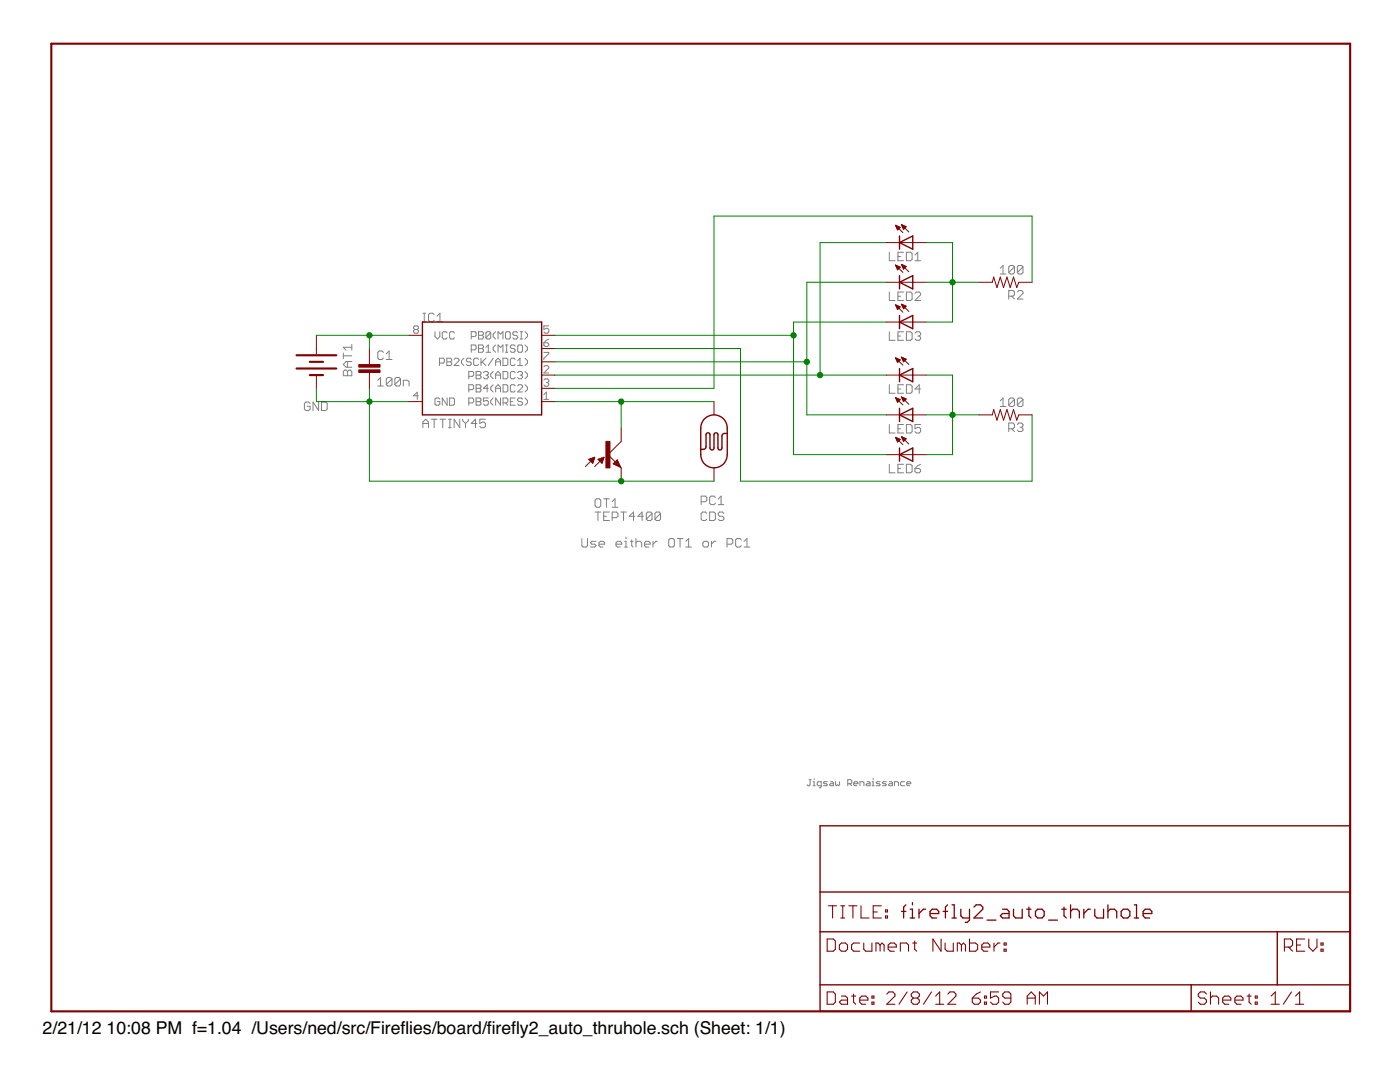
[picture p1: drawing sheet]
<svg xmlns="http://www.w3.org/2000/svg" width="279mm" height="216mm" viewBox="0 0 279 216" stroke-linecap="round" stroke-linejoin="round" font-family="sans-serif">
<defs><g id="words">
<g font-size="3.5">
<text x="8.5" y="206.4">2/21/12</text>
<text x="21.3" y="206.4">10:08 PM f=1.04 /Users/ned/src/Firefies/board/frefy2_auto_thruhole.sch (Sheet: 1/1)</text>
<text x="79.9" y="206.4">l</text>
<text x="97.2" y="206.4">i</text>
<text x="102" y="206.4">l</text>
</g>
</g></defs>
<g fill="#808080" stroke="#808080" stroke-width=".2">
<path d="M116.1 107.5v1.4z"/>
<path d="M116.1 108.9l.3 .3z"/>
<path d="M116.4 109.2h.6z"/>
<path d="M117 109.2l.2-.3z"/>
<path d="M117.2 107.5v1.4z"/>
<path d="M117.8 109.2h.9z"/>
<path d="M119 108.9l-.3 .3z"/>
<path d="M118.7 108.6l.3 .3z"/>
<path d="M118.1 108.6h.6z"/>
<path d="M117.8 108.3l.3 .3z"/>
<path d="M118.1 108l-.3 .3z"/>
<path d="M118.1 108h.9z"/>
<path d="M119.8 109.2h.6z"/>
<path d="M119.5 108.9l.3 .3z"/>
<path d="M119.5 108.3v.6z"/>
<path d="M119.5 108.3l.3-.3z"/>
<path d="M119.8 108h.6z"/>
<path d="M120.4 108l.3 .3z"/>
<path d="M120.7 108.3v.3z"/>
<path d="M119.5 108.6h1.2z"/>
<path d="M123.2 109.2h.6z"/>
<path d="M122.9 108.9l.3 .3z"/>
<path d="M122.9 108.3v.6z"/>
<path d="M122.9 108.3l.3-.3z"/>
<path d="M123.2 108h.6z"/>
<path d="M123.8 108l.3 .3z"/>
<path d="M124.1 108.3v.3z"/>
<path d="M122.9 108.6h1.2z"/>
<path d="M124.7 108h.2z"/>
<path d="M124.9 108v1.2z"/>
<path d="M124.7 109.2h.5z"/>
<path d="M124.9 107.2v.3z"/>
<path d="M126.1 107.7v1.2z"/>
<path d="M126.1 108.9l.2 .3z"/>
<path d="M125.8 108h.5z"/>
<path d="M126.9 107.5v1.7z"/>
<path d="M127.2 108l-.3 .3z"/>
<path d="M127.2 108h.6z"/>
<path d="M127.8 108l.3 .3z"/>
<path d="M128.1 108.3v.9z"/>
<path d="M128.9 109.2h.6z"/>
<path d="M128.6 108.9l.3 .3z"/>
<path d="M128.6 108.3v.6z"/>
<path d="M128.9 108l-.3 .3z"/>
<path d="M128.9 108h.6z"/>
<path d="M129.5 108l.3 .3z"/>
<path d="M129.8 108.3v.3z"/>
<path d="M128.6 108.6h1.2z"/>
<path d="M130.3 108v1.2z"/>
<path d="M130.9 108l-.6 .6z"/>
<path d="M130.9 108h.3z"/>
<path d="M133.7 107.5h.6z"/>
<path d="M133.5 107.7l.2-.2z"/>
<path d="M133.5 107.7v1.2z"/>
<path d="M133.5 108.9l.2 .3z"/>
<path d="M133.7 109.2h.6z"/>
<path d="M134.3 109.2l.3-.3z"/>
<path d="M134.6 107.7v1.2z"/>
<path d="M134.3 107.5l.3 .2z"/>
<path d="M135.7 107.5v1.7z"/>
<path d="M135.1 107.5h1.2z"/>
<path d="M136.9 108l.5-.5z"/>
<path d="M137.4 107.5v1.7z"/>
<path d="M136.9 109.2h1.1z"/>
<path d="M140.5 109.2h.6z"/>
<path d="M141.1 109.2l.3-.3z"/>
<path d="M141.4 108.3v.6z"/>
<path d="M141.1 108l.3 .3z"/>
<path d="M140.5 108h.6z"/>
<path d="M140.5 108l-.2 .3z"/>
<path d="M140.3 108.3v.6z"/>
<path d="M140.3 108.9l.2 .3z"/>
<path d="M142 108v1.2z"/>
<path d="M142.5 108l-.5 .6z"/>
<path d="M142.5 108h.3z"/>
<path d="M145.1 107.5v1.7z"/>
<path d="M145.1 107.5h.8z"/>
<path d="M145.9 107.5l.3 .2z"/>
<path d="M146.2 107.7v.6z"/>
<path d="M145.9 108.6l.3-.3z"/>
<path d="M145.1 108.6h.8z"/>
<path d="M147.7 107.5l.2 .2z"/>
<path d="M147.1 107.5h.6z"/>
<path d="M147.1 107.5l-.3 .2z"/>
<path d="M146.8 107.7v1.2z"/>
<path d="M146.8 108.9l.3 .3z"/>
<path d="M147.1 109.2h.6z"/>
<path d="M147.7 109.2l.2-.3z"/>
<path d="M148.5 108l.6-.5z"/>
<path d="M149.1 107.5v1.7z"/>
<path d="M148.5 109.2h1.1z"/>
<path d="M161.1 156.6l.2 .2z"/>
<path d="M161.3 156.8h.2z"/>
<path d="M161.5 156.8l.2-.2z"/>
<path d="M161.7 155.6v1z"/>
<path d="M161.5 155.6h.4z"/>
<path d="M162.3 156h.2z"/>
<path d="M162.5 156v.8z"/>
<path d="M162.3 156.8h.4z"/>
<path d="M162.5 155.4v.2z"/>
<path d="M163.5 157.2h.2z"/>
<path d="M163.7 157.2l.2-.2z"/>
<path d="M163.9 156v1z"/>
<path d="M163.3 156h.6z"/>
<path d="M163.3 156l-.2 .2z"/>
<path d="M163.1 156.2v.4z"/>
<path d="M163.1 156.6l.2 .2z"/>
<path d="M163.3 156.8h.6z"/>
<path d="M164.3 156.8h.6z"/>
<path d="M164.9 156.8l.2-.2z"/>
<path d="M164.9 156.4l.2 .2z"/>
<path d="M164.5 156.4h.4z"/>
<path d="M164.3 156.2l.2 .2z"/>
<path d="M164.5 156l-.2 .2z"/>
<path d="M164.5 156h.6z"/>
<path d="M165.7 156h.4z"/>
<path d="M166.1 156l.2 .2z"/>
<path d="M166.3 156.2v.6z"/>
<path d="M165.7 156.8h.6z"/>
<path d="M165.5 156.6l.2 .2z"/>
<path d="M165.5 156.6l.2-.2z"/>
<path d="M165.7 156.4h.6z"/>
<path d="M166.8 156v.6z"/>
<path d="M166.8 156.6l.1 .2z"/>
<path d="M166.9 156.8l.3-.2z"/>
<path d="M167.2 156.6l.1 .2z"/>
<path d="M167.3 156.8l.3-.2z"/>
<path d="M167.6 156v.6z"/>
<path d="M169.2 155.6v1.2z"/>
<path d="M169.2 155.6h.6z"/>
<path d="M169.8 155.6l.2 .2z"/>
<path d="M170 155.8v.4z"/>
<path d="M169.8 156.4l.2-.2z"/>
<path d="M169.2 156.4h.6z"/>
<path d="M169.6 156.4l.4 .4z"/>
<path d="M170.6 156.8h.4z"/>
<path d="M170.4 156.6l.2 .2z"/>
<path d="M170.4 156.2v.4z"/>
<path d="M170.6 156l-.2 .2z"/>
<path d="M170.6 156h.4z"/>
<path d="M171 156l.2 .2z"/>
<path d="M171.2 156.2v.2z"/>
<path d="M170.4 156.4h.8z"/>
<path d="M171.6 156v.8z"/>
<path d="M171.6 156h.6z"/>
<path d="M172.2 156l.2 .2z"/>
<path d="M172.4 156.2v.6z"/>
<path d="M173 156h.4z"/>
<path d="M173.4 156l.3 .2z"/>
<path d="M173.7 156.2v.6z"/>
<path d="M173 156.8h.7z"/>
<path d="M172.8 156.6l.2 .2z"/>
<path d="M172.8 156.6l.2-.2z"/>
<path d="M173 156.4h.7z"/>
<path d="M174.1 156h.1z"/>
<path d="M174.2 156v.8z"/>
<path d="M174.1 156.8h.4z"/>
<path d="M174.2 155.4v.2z"/>
<path d="M174.9 156.8h.6z"/>
<path d="M175.5 156.8l.2-.2z"/>
<path d="M175.5 156.4l.2 .2z"/>
<path d="M175.1 156.4h.4z"/>
<path d="M174.9 156.2l.2 .2z"/>
<path d="M174.9 156.2l.2-.2z"/>
<path d="M175.1 156h.6z"/>
<path d="M176.1 156.8h.6z"/>
<path d="M176.7 156.8l.2-.2z"/>
<path d="M176.7 156.4l.2 .2z"/>
<path d="M176.3 156.4h.4z"/>
<path d="M176.1 156.2l.2 .2z"/>
<path d="M176.3 156l-.2 .2z"/>
<path d="M176.3 156h.6z"/>
<path d="M177.5 156h.4z"/>
<path d="M177.9 156l.2 .2z"/>
<path d="M178.1 156.2v.6z"/>
<path d="M177.5 156.8h.6z"/>
<path d="M177.3 156.6l.2 .2z"/>
<path d="M177.3 156.6l.2-.2z"/>
<path d="M177.5 156.4h.6z"/>
<path d="M178.5 156v.8z"/>
<path d="M178.5 156h.6z"/>
<path d="M179.1 156l.2 .2z"/>
<path d="M179.3 156.2v.6z"/>
<path d="M179.9 156h.7z"/>
<path d="M179.9 156l-.2 .2z"/>
<path d="M179.7 156.2v.4z"/>
<path d="M179.7 156.6l.2 .2z"/>
<path d="M179.9 156.8h.7z"/>
<path d="M181.1 156.8h.5z"/>
<path d="M181 156.6l.1 .2z"/>
<path d="M181 156.2v.4z"/>
<path d="M181.1 156l-.1 .2z"/>
<path d="M181.1 156h.5z"/>
<path d="M181.6 156l.2 .2z"/>
<path d="M181.8 156.2v.2z"/>
<path d="M181 156.4h.8z"/>
<path d="M84.4 84.2v1.1z"/>
<path d="M84.9 83.7l-.5 .5z"/>
<path d="M84.9 83.7l.6 .5z"/>
<path d="M85.5 84.2v1.1z"/>
<path d="M84.4 84.5h1.1z"/>
<path d="M86.7 83.7v1.6z"/>
<path d="M86.1 83.7h1.1z"/>
<path d="M88.3 83.7v1.6z"/>
<path d="M87.8 83.7h1.1z"/>
<path d="M89.5 85.3h.6z"/>
<path d="M89.8 83.7v1.6z"/>
<path d="M89.5 83.7h.6z"/>
<path d="M90.6 83.7v1.6z"/>
<path d="M90.6 83.7l1.2 1.6z"/>
<path d="M91.8 83.7v1.6z"/>
<path d="M92.3 83.7v.2z"/>
<path d="M92.3 83.9l.6 .6z"/>
<path d="M92.9 84.5l.6-.6z"/>
<path d="M93.5 83.7v.2z"/>
<path d="M92.9 84.5v.8z"/>
<path d="M94.9 83.7v1.6z"/>
<path d="M94.9 83.7l-.9 .8z"/>
<path d="M94 84.5h1.2z"/>
<path d="M95.8 83.7h1.1z"/>
<path d="M95.8 83.7v.8z"/>
<path d="M95.8 84.5l.5-.3z"/>
<path d="M96.3 84.2h.3z"/>
<path d="M96.6 84.2l.3 .3z"/>
<path d="M96.9 84.5v.6z"/>
<path d="M96.9 85.1l-.3 .2z"/>
<path d="M96 85.3h.6z"/>
<path d="M95.8 85.1l.2 .2z"/>
<path d="M140.8 102.2l.3 .2z"/>
<path d="M140.2 102.2h.6z"/>
<path d="M140.2 102.2l-.3 .2z"/>
<path d="M139.9 102.4v1.2z"/>
<path d="M139.9 103.6l.3 .3z"/>
<path d="M140.2 103.9h.6z"/>
<path d="M141.1 103.6l-.3 .3z"/>
<path d="M141.6 102.2v1.7z"/>
<path d="M141.6 103.9h.9z"/>
<path d="M142.5 103.9l.3-.3z"/>
<path d="M142.8 102.4v1.2z"/>
<path d="M142.5 102.2l.3 .2z"/>
<path d="M141.6 102.2h.9z"/>
<path d="M144.2 102.2l.3 .2z"/>
<path d="M143.6 102.2h.6z"/>
<path d="M143.6 102.2l-.3 .2z"/>
<path d="M143.3 102.4v.3z"/>
<path d="M143.3 102.7l.3 .3z"/>
<path d="M143.6 103h.6z"/>
<path d="M144.2 103l.3 .3z"/>
<path d="M144.5 103.3v.3z"/>
<path d="M144.5 103.6l-.3 .3z"/>
<path d="M143.6 103.9h.6z"/>
<path d="M143.3 103.6l.3 .3z"/>
<path d="M75.4 75.9l.5-.6z"/>
<path d="M75.9 75.3v1.7z"/>
<path d="M75.4 77h1.1z"/>
<path d="M77.1 75.6v1.1z"/>
<path d="M77.1 75.6l.3-.3z"/>
<path d="M77.4 75.3h.5z"/>
<path d="M77.9 75.3l.3 .3z"/>
<path d="M78.2 75.6v1.1z"/>
<path d="M78.2 76.7l-.3 .3z"/>
<path d="M77.4 77h.5z"/>
<path d="M77.1 76.7l.3 .3z"/>
<path d="M77.1 76.7l1.1-1.1z"/>
<path d="M78.8 75.6v1.1z"/>
<path d="M78.8 75.6l.3-.3z"/>
<path d="M79.1 75.3h.6z"/>
<path d="M79.7 75.3l.2 .3z"/>
<path d="M79.9 75.6v1.1z"/>
<path d="M79.9 76.7l-.2 .3z"/>
<path d="M79.1 77h.6z"/>
<path d="M78.8 76.7l.3 .3z"/>
<path d="M78.8 76.7l1.1-1.1z"/>
<path d="M80.5 75.9v1.1z"/>
<path d="M80.5 75.9h.8z"/>
<path d="M81.3 75.9l.3 .3z"/>
<path d="M81.6 76.2v.8z"/>
<path d="M199.6 53.5l.6-.5z"/>
<path d="M200.2 53v1.7z"/>
<path d="M199.6 54.7h1.1z"/>
<path d="M201.3 53.3v1.1z"/>
<path d="M201.3 53.3l.3-.3z"/>
<path d="M201.6 53h.6z"/>
<path d="M202.2 53l.3 .3z"/>
<path d="M202.5 53.3v1.1z"/>
<path d="M202.5 54.4l-.3 .3z"/>
<path d="M201.6 54.7h.6z"/>
<path d="M201.3 54.4l.3 .3z"/>
<path d="M201.3 54.4l1.2-1.1z"/>
<path d="M203 53.3v1.1z"/>
<path d="M203 53.3l.3-.3z"/>
<path d="M203.3 53h.6z"/>
<path d="M203.9 53l.3 .3z"/>
<path d="M204.2 53.3v1.1z"/>
<path d="M204.2 54.4l-.3 .3z"/>
<path d="M203.3 54.7h.6z"/>
<path d="M203 54.4l.3 .3z"/>
<path d="M203 54.4l1.2-1.1z"/>
<path d="M200.2 79.4l-.6 .6z"/>
<path d="M200.2 79.4v1.7z"/>
<path d="M199.6 81.1h1.1z"/>
<path d="M201.3 79.7v1.1z"/>
<path d="M201.3 79.7l.3-.3z"/>
<path d="M201.6 79.4h.6z"/>
<path d="M202.2 79.4l.3 .3z"/>
<path d="M202.5 79.7v1.1z"/>
<path d="M202.2 81.1l.3-.3z"/>
<path d="M201.6 81.1h.6z"/>
<path d="M201.3 80.8l.3 .3z"/>
<path d="M201.3 80.8l1.2-1.1z"/>
<path d="M203 79.7v1.1z"/>
<path d="M203.3 79.4l-.3 .3z"/>
<path d="M203.3 79.4h.6z"/>
<path d="M203.9 79.4l.3 .3z"/>
<path d="M204.2 79.7v1.1z"/>
<path d="M204.2 80.8l-.3 .3z"/>
<path d="M203.3 81.1h.6z"/>
<path d="M203 80.8l.3 .3z"/>
<path d="M203 80.8l1.2-1.1z"/>
<path d="M119.3 102.2v1.7z"/>
<path d="M118.8 102.2h1.1z"/>
<path d="M120.5 102.2h1.1z"/>
<path d="M120.5 102.2v1.7z"/>
<path d="M120.5 103.9h1.1z"/>
<path d="M120.5 103h.5z"/>
<path d="M122.2 102.2v1.7z"/>
<path d="M122.2 102.2h.8z"/>
<path d="M123 102.2l.3 .2z"/>
<path d="M123.3 102.4v.6z"/>
<path d="M123 103.3l.3-.3z"/>
<path d="M122.2 103.3h.8z"/>
<path d="M124.4 102.2v1.7z"/>
<path d="M123.9 102.2h1.1z"/>
<path d="M126.4 102.2v1.7z"/>
<path d="M126.4 102.2l-.8 .8z"/>
<path d="M125.6 103h1.1z"/>
<path d="M128.1 102.2v1.7z"/>
<path d="M128.1 102.2l-.8 .8z"/>
<path d="M127.3 103h1.1z"/>
<path d="M129 102.4v1.2z"/>
<path d="M129 102.4l.3-.2z"/>
<path d="M129.3 102.2h.5z"/>
<path d="M129.8 102.2l.3 .2z"/>
<path d="M130.1 102.4v1.2z"/>
<path d="M129.8 103.9l.3-.3z"/>
<path d="M129.3 103.9h.5z"/>
<path d="M129 103.6l.3 .3z"/>
<path d="M129 103.6l1.1-1.2z"/>
<path d="M130.7 102.4v1.2z"/>
<path d="M130.7 102.4l.3-.2z"/>
<path d="M131 102.2h.6z"/>
<path d="M131.6 102.2l.2 .2z"/>
<path d="M131.8 102.4v1.2z"/>
<path d="M131.8 103.6l-.2 .3z"/>
<path d="M131 103.9h.6z"/>
<path d="M130.7 103.6l.3 .3z"/>
<path d="M131.8 102.4l-1.1 1.2z"/>
<path d="M87.5 79.4l.3 .3z"/>
<path d="M87 79.4h.5z"/>
<path d="M87 79.4l-.2 .3z"/>
<path d="M86.8 79.7v.9z"/>
<path d="M86.8 80.6l.2 .3z"/>
<path d="M87 80.9h.5z"/>
<path d="M87.5 80.9l.3-.3z"/>
<path d="M87.8 80.1v.5z"/>
<path d="M87.3 80.1h.5z"/>
<path d="M88.3 79.4v1.5z"/>
<path d="M88.3 79.4l.9 1.5z"/>
<path d="M89.2 79.4v1.5z"/>
<path d="M89.7 79.4v1.5z"/>
<path d="M89.7 80.9h.7z"/>
<path d="M90.4 80.9l.3-.3z"/>
<path d="M90.7 79.7v.9z"/>
<path d="M90.4 79.4l.3 .3z"/>
<path d="M89.7 79.4h.7z"/>
<path d="M83.3 78.3v1.4z"/>
<path d="M82.5 79l.8-.7z"/>
<path d="M82.5 79h1z"/>
<path d="M94 66.2v1.4z"/>
<path d="M94 66.2h.8z"/>
<path d="M94.8 66.2l.2 .2z"/>
<path d="M95 66.4v.5z"/>
<path d="M95 66.9l-.2 .3z"/>
<path d="M94 67.2h.8z"/>
<path d="M95.5 66.2v1.4z"/>
<path d="M95.5 66.2h.7z"/>
<path d="M96.2 66.2l.3 .2z"/>
<path d="M96.5 66.4v.3z"/>
<path d="M96.5 66.7l-.3 .2z"/>
<path d="M96.2 66.9l.3 .3z"/>
<path d="M96.5 67.2v.2z"/>
<path d="M96.5 67.4l-.3 .2z"/>
<path d="M95.5 67.6h.7z"/>
<path d="M95.5 66.9h.7z"/>
<path d="M97 66.4v1z"/>
<path d="M97 66.4l.2-.2z"/>
<path d="M97.2 66.2h.5z"/>
<path d="M97.7 66.2l.2 .2z"/>
<path d="M97.9 66.4v1z"/>
<path d="M97.9 67.4l-.2 .2z"/>
<path d="M97.2 67.6h.5z"/>
<path d="M97 67.4l.2 .2z"/>
<path d="M97 67.4l.9-1z"/>
<path d="M98.4 67.2l.5 .4z"/>
<path d="M98.4 66.7v.5z"/>
<path d="M98.4 66.7l.5-.5z"/>
<path d="M99.4 66.2v1.4z"/>
<path d="M99.4 66.2l.5 .5z"/>
<path d="M99.9 66.7l.5-.5z"/>
<path d="M100.4 66.2v1.4z"/>
<path d="M101.1 66.2h.5z"/>
<path d="M101.1 66.2l-.2 .2z"/>
<path d="M100.9 66.4v1z"/>
<path d="M100.9 67.4l.2 .2z"/>
<path d="M101.1 67.6h.5z"/>
<path d="M101.8 67.4l-.2 .2z"/>
<path d="M101.8 66.4v1z"/>
<path d="M101.6 66.2l.2 .2z"/>
<path d="M103.1 66.2l.2 .2z"/>
<path d="M102.6 66.2h.5z"/>
<path d="M102.6 66.2l-.3 .2z"/>
<path d="M102.3 66.4v.3z"/>
<path d="M102.3 66.7l.3 .2z"/>
<path d="M102.6 66.9h.5z"/>
<path d="M103.1 66.9l.2 .3z"/>
<path d="M103.3 67.2v.2z"/>
<path d="M103.3 67.4l-.2 .2z"/>
<path d="M102.6 67.6h.5z"/>
<path d="M102.3 67.4l.3 .2z"/>
<path d="M103.8 67.6h.5z"/>
<path d="M104 66.2v1.4z"/>
<path d="M103.8 66.2h.5z"/>
<path d="M104.8 67.6l.5-.4z"/>
<path d="M105.3 66.7v.5z"/>
<path d="M104.8 66.2l.5 .5z"/>
<path d="M108.5 65h1z"/>
<path d="M108.5 65v.7z"/>
<path d="M108.5 65.7l.5-.2z"/>
<path d="M109 65.5h.3z"/>
<path d="M109.3 65.5l.2 .2z"/>
<path d="M109.5 65.7v.5z"/>
<path d="M109.5 66.2l-.2 .3z"/>
<path d="M108.8 66.5h.5z"/>
<path d="M108.5 66.2l.3 .3z"/>
<path d="M94 68.8v1.5z"/>
<path d="M94 68.8h.8z"/>
<path d="M94.8 68.8l.2 .3z"/>
<path d="M95 69.1v.5z"/>
<path d="M95 69.6l-.2 .2z"/>
<path d="M94 69.8h.8z"/>
<path d="M95.5 68.8v1.5z"/>
<path d="M95.5 68.8h.7z"/>
<path d="M96.2 68.8l.3 .3z"/>
<path d="M96.5 69.1v.2z"/>
<path d="M96.5 69.3l-.3 .3z"/>
<path d="M96.2 69.6l.3 .2z"/>
<path d="M96.5 69.8v.2z"/>
<path d="M96.5 70l-.3 .3z"/>
<path d="M95.5 70.3h.7z"/>
<path d="M95.5 69.6h.7z"/>
<path d="M97 69.3l.5-.5z"/>
<path d="M97.5 68.8v1.5z"/>
<path d="M97 70.3h.9z"/>
<path d="M98.4 69.8l.5 .5z"/>
<path d="M98.4 69.3v.5z"/>
<path d="M98.4 69.3l.5-.5z"/>
<path d="M99.4 68.8v1.5z"/>
<path d="M99.4 68.8l.5 .5z"/>
<path d="M99.9 69.3l.5-.5z"/>
<path d="M100.4 68.8v1.5z"/>
<path d="M100.9 70.3h.4z"/>
<path d="M101.1 68.8v1.5z"/>
<path d="M100.9 68.8h.4z"/>
<path d="M102.6 68.8l.2 .3z"/>
<path d="M102.1 68.8h.5z"/>
<path d="M102.1 68.8l-.2 .3z"/>
<path d="M101.9 69.1v.2z"/>
<path d="M101.9 69.3l.2 .3z"/>
<path d="M102.1 69.6h.5z"/>
<path d="M102.6 69.6l.2 .2z"/>
<path d="M102.8 69.8v.2z"/>
<path d="M102.8 70l-.2 .3z"/>
<path d="M102.1 70.3h.5z"/>
<path d="M101.9 70l.2 .3z"/>
<path d="M103.5 68.8h.5z"/>
<path d="M103.5 68.8l-.2 .3z"/>
<path d="M103.3 69.1v.9z"/>
<path d="M103.3 70l.2 .3z"/>
<path d="M103.5 70.3h.5z"/>
<path d="M104.3 70l-.3 .3z"/>
<path d="M104.3 69.1v.9z"/>
<path d="M104 68.8l.3 .3z"/>
<path d="M104.8 70.3l.5-.5z"/>
<path d="M105.3 69.3v.5z"/>
<path d="M104.8 68.8l.5 .5z"/>
<path d="M109 67.9l.5-.2z"/>
<path d="M109 67.9l-.5 .5z"/>
<path d="M108.5 68.4v.5z"/>
<path d="M108.5 68.9l.3 .2z"/>
<path d="M108.8 69.1h.5z"/>
<path d="M109.5 68.9l-.2 .2z"/>
<path d="M109.5 68.6v.3z"/>
<path d="M109.3 68.4l.2 .2z"/>
<path d="M108.5 68.4h.8z"/>
<path d="M87.7 71.5v1.4z"/>
<path d="M87.7 71.5h.8z"/>
<path d="M88.5 71.5l.2 .2z"/>
<path d="M88.7 71.7v.5z"/>
<path d="M88.7 72.2l-.2 .3z"/>
<path d="M87.7 72.5h.8z"/>
<path d="M89.2 71.5v1.4z"/>
<path d="M89.2 71.5h.7z"/>
<path d="M89.9 71.5l.2 .2z"/>
<path d="M90.1 71.7v.3z"/>
<path d="M90.1 72l-.2 .2z"/>
<path d="M89.9 72.2l.2 .3z"/>
<path d="M90.1 72.5v.2z"/>
<path d="M90.1 72.7l-.2 .2z"/>
<path d="M89.2 72.9h.7z"/>
<path d="M89.2 72.2h.7z"/>
<path d="M90.6 72.9h1z"/>
<path d="M90.6 72.9l1-.9z"/>
<path d="M91.6 71.7v.3z"/>
<path d="M91.4 71.5l.2 .2z"/>
<path d="M90.9 71.5h.5z"/>
<path d="M90.6 71.7l.3-.2z"/>
<path d="M92.1 72.5l.5 .4z"/>
<path d="M92.1 72v.5z"/>
<path d="M92.1 72l.5-.5z"/>
<path d="M93.8 71.5l.2 .2z"/>
<path d="M93.3 71.5h.5z"/>
<path d="M93.1 71.7l.2-.2z"/>
<path d="M93.1 71.7v.3z"/>
<path d="M93.1 72l.2 .2z"/>
<path d="M93.3 72.2h.5z"/>
<path d="M93.8 72.2l.2 .3z"/>
<path d="M94 72.5v.2z"/>
<path d="M94 72.7l-.2 .2z"/>
<path d="M93.3 72.9h.5z"/>
<path d="M93.1 72.7l.2 .2z"/>
<path d="M95.3 71.5l.2 .2z"/>
<path d="M94.8 71.5h.5z"/>
<path d="M94.5 71.7l.3-.2z"/>
<path d="M94.5 71.7v1z"/>
<path d="M94.5 72.7l.3 .2z"/>
<path d="M94.8 72.9h.5z"/>
<path d="M95.5 72.7l-.2 .2z"/>
<path d="M96 71.5v1.4z"/>
<path d="M97 71.5l-1 1z"/>
<path d="M96.2 72.2l.8 .7z"/>
<path d="M98.4 71.5l-.9 1.4z"/>
<path d="M98.9 72v.9z"/>
<path d="M98.9 72l.5-.5z"/>
<path d="M99.4 71.5l.5 .5z"/>
<path d="M99.9 72v.9z"/>
<path d="M98.9 72.2h1z"/>
<path d="M100.4 71.5v1.4z"/>
<path d="M100.4 72.9h.7z"/>
<path d="M101.3 72.7l-.2 .2z"/>
<path d="M101.3 71.7v1z"/>
<path d="M101.1 71.5l.2 .2z"/>
<path d="M100.4 71.5h.7z"/>
<path d="M102.6 71.5l.2 .2z"/>
<path d="M102.1 71.5h.5z"/>
<path d="M102.1 71.5l-.2 .2z"/>
<path d="M101.9 71.7v1z"/>
<path d="M101.9 72.7l.2 .2z"/>
<path d="M102.1 72.9h.5z"/>
<path d="M102.8 72.7l-.2 .2z"/>
<path d="M103.8 71.5l-.5 .5z"/>
<path d="M103.8 71.5v1.4z"/>
<path d="M103.3 72.9h1z"/>
<path d="M104.8 72.9l.5-.4z"/>
<path d="M105.3 72v.5z"/>
<path d="M104.8 71.5l.5 .5z"/>
<path d="M108.5 70.3h1z"/>
<path d="M109.5 70.3v.2z"/>
<path d="M109.5 70.5l-1 1z"/>
<path d="M108.5 71.5v.3z"/>
<path d="M93.6 74.1v1.5z"/>
<path d="M93.6 74.1h.7z"/>
<path d="M94.3 74.1l.2 .3z"/>
<path d="M94.5 74.4v.4z"/>
<path d="M94.5 74.8l-.2 .3z"/>
<path d="M93.6 75.1h.7z"/>
<path d="M95 74.1v1.5z"/>
<path d="M95 74.1h.8z"/>
<path d="M95.8 74.1l.2 .3z"/>
<path d="M96 74.4v.2z"/>
<path d="M96 74.6l-.2 .2z"/>
<path d="M95.8 74.8l.2 .3z"/>
<path d="M96 75.1v.2z"/>
<path d="M96 75.3l-.2 .3z"/>
<path d="M95 75.6h.8z"/>
<path d="M95 74.8h.8z"/>
<path d="M96.5 74.4l.2-.3z"/>
<path d="M96.7 74.1h.5z"/>
<path d="M97.2 74.1l.3 .3z"/>
<path d="M97.5 74.4v.2z"/>
<path d="M97.5 74.6l-.3 .2z"/>
<path d="M97 74.8h.2z"/>
<path d="M97.2 74.8l.3 .3z"/>
<path d="M97.5 75.1v.2z"/>
<path d="M97.5 75.3l-.3 .3z"/>
<path d="M96.7 75.6h.5z"/>
<path d="M96.5 75.3l.2 .3z"/>
<path d="M97.9 75.1l.5 .5z"/>
<path d="M97.9 74.6v.5z"/>
<path d="M97.9 74.6l.5-.5z"/>
<path d="M98.9 74.6v1z"/>
<path d="M98.9 74.6l.5-.5z"/>
<path d="M99.4 74.1l.5 .5z"/>
<path d="M99.9 74.6v1z"/>
<path d="M98.9 74.8h1z"/>
<path d="M100.4 74.1v1.5z"/>
<path d="M100.4 75.6h.7z"/>
<path d="M101.3 75.3l-.2 .3z"/>
<path d="M101.3 74.4v.9z"/>
<path d="M101.1 74.1l.2 .3z"/>
<path d="M100.4 74.1h.7z"/>
<path d="M102.6 74.1l.2 .3z"/>
<path d="M102.1 74.1h.5z"/>
<path d="M102.1 74.1l-.2 .3z"/>
<path d="M101.9 74.4v.9z"/>
<path d="M101.9 75.3l.2 .3z"/>
<path d="M102.1 75.6h.5z"/>
<path d="M102.8 75.3l-.2 .3z"/>
<path d="M103.3 74.4l.2-.3z"/>
<path d="M103.5 74.1h.5z"/>
<path d="M104 74.1l.3 .3z"/>
<path d="M104.3 74.4v.2z"/>
<path d="M104.3 74.6l-.3 .2z"/>
<path d="M103.8 74.8h.2z"/>
<path d="M104 74.8l.3 .3z"/>
<path d="M104.3 75.1v.2z"/>
<path d="M104.3 75.3l-.3 .3z"/>
<path d="M103.5 75.6h.5z"/>
<path d="M103.3 75.3l.2 .3z"/>
<path d="M104.8 75.6l.5-.5z"/>
<path d="M105.3 74.6v.5z"/>
<path d="M104.8 74.1l.5 .5z"/>
<path d="M108.5 74.4h1z"/>
<path d="M108.5 74.4l1-1z"/>
<path d="M109.5 73.2v.2z"/>
<path d="M109.3 73l.2 .2z"/>
<path d="M108.8 73h.5z"/>
<path d="M108.5 73.2l.3-.2z"/>
<path d="M93.6 76.8v1.4z"/>
<path d="M93.6 76.8h.7z"/>
<path d="M94.3 76.8l.2 .2z"/>
<path d="M94.5 77v.5z"/>
<path d="M94.5 77.5l-.2 .2z"/>
<path d="M93.6 77.7h.7z"/>
<path d="M95 76.8v1.4z"/>
<path d="M95 76.8h.8z"/>
<path d="M95.8 76.8l.2 .2z"/>
<path d="M96 77v.3z"/>
<path d="M96 77.3l-.2 .2z"/>
<path d="M95.8 77.5l.2 .2z"/>
<path d="M96 77.7v.3z"/>
<path d="M96 78l-.2 .2z"/>
<path d="M95 78.2h.8z"/>
<path d="M95 77.5h.8z"/>
<path d="M97.2 76.8v1.4z"/>
<path d="M96.5 77.5l.7-.7z"/>
<path d="M96.5 77.5h1z"/>
<path d="M97.9 77.7l.5 .5z"/>
<path d="M97.9 77.3v.4z"/>
<path d="M97.9 77.3l.5-.5z"/>
<path d="M98.9 77.3v.9z"/>
<path d="M98.9 77.3l.5-.5z"/>
<path d="M99.4 76.8l.5 .5z"/>
<path d="M99.9 77.3v.9z"/>
<path d="M98.9 77.5h1z"/>
<path d="M100.4 76.8v1.4z"/>
<path d="M100.4 78.2h.7z"/>
<path d="M101.3 78l-.2 .2z"/>
<path d="M101.3 77v1z"/>
<path d="M101.1 76.8l.2 .2z"/>
<path d="M100.4 76.8h.7z"/>
<path d="M102.6 76.8l.2 .2z"/>
<path d="M102.1 76.8h.5z"/>
<path d="M102.1 76.8l-.2 .2z"/>
<path d="M101.9 77v1z"/>
<path d="M101.9 78l.2 .2z"/>
<path d="M102.1 78.2h.5z"/>
<path d="M102.6 78.2l.2-.2z"/>
<path d="M103.3 78.2h1z"/>
<path d="M103.3 78.2l1-.9z"/>
<path d="M104.3 77v.3z"/>
<path d="M104 76.8l.3 .2z"/>
<path d="M103.5 76.8h.5z"/>
<path d="M103.5 76.8l-.2 .2z"/>
<path d="M104.8 78.2l.5-.5z"/>
<path d="M105.3 77.3v.4z"/>
<path d="M104.8 76.8l.5 .5z"/>
<path d="M108.5 75.8l.3-.2z"/>
<path d="M108.8 75.6h.5z"/>
<path d="M109.3 75.6l.2 .2z"/>
<path d="M109.5 75.8v.3z"/>
<path d="M109.5 76.1l-.2 .2z"/>
<path d="M109 76.3h.3z"/>
<path d="M109.3 76.3l.2 .3z"/>
<path d="M109.5 76.6v.2z"/>
<path d="M109.5 76.8l-.2 .3z"/>
<path d="M108.8 77.1h.5z"/>
<path d="M108.5 76.8l.3 .3z"/>
<path d="M93.6 79.4v1.5z"/>
<path d="M93.6 79.4h.7z"/>
<path d="M94.3 79.4l.2 .3z"/>
<path d="M94.5 79.7v.4z"/>
<path d="M94.5 80.1l-.2 .3z"/>
<path d="M93.6 80.4h.7z"/>
<path d="M95 79.4v1.5z"/>
<path d="M95 79.4h.8z"/>
<path d="M95.8 79.4l.2 .3z"/>
<path d="M96 79.7v.2z"/>
<path d="M96 79.9l-.2 .2z"/>
<path d="M95.8 80.1l.2 .3z"/>
<path d="M96 80.4v.2z"/>
<path d="M96 80.6l-.2 .3z"/>
<path d="M95 80.9h.8z"/>
<path d="M95 80.1h.8z"/>
<path d="M96.5 79.4h1z"/>
<path d="M96.5 79.4v.7z"/>
<path d="M96.5 80.1l.5-.2z"/>
<path d="M97 79.9h.2z"/>
<path d="M97.2 79.9l.3 .2z"/>
<path d="M97.5 80.1v.5z"/>
<path d="M97.5 80.6l-.3 .3z"/>
<path d="M96.7 80.9h.5z"/>
<path d="M96.5 80.6l.2 .3z"/>
<path d="M97.9 80.4l.5 .5z"/>
<path d="M97.9 79.9v.5z"/>
<path d="M97.9 79.9l.5-.5z"/>
<path d="M98.9 79.4v1.5z"/>
<path d="M98.9 79.4l1 1.5z"/>
<path d="M99.9 79.4v1.5z"/>
<path d="M100.4 79.4v1.5z"/>
<path d="M100.4 79.4h.7z"/>
<path d="M101.1 79.4l.2 .3z"/>
<path d="M101.3 79.7v.4z"/>
<path d="M101.3 80.1l-.2 .3z"/>
<path d="M100.4 80.4h.7z"/>
<path d="M100.9 80.4l.4 .5z"/>
<path d="M101.9 79.4h.9z"/>
<path d="M101.9 79.4v1.5z"/>
<path d="M101.9 80.9h.9z"/>
<path d="M101.9 80.1h.4z"/>
<path d="M104 79.4l.3 .3z"/>
<path d="M103.5 79.4h.5z"/>
<path d="M103.5 79.4l-.2 .3z"/>
<path d="M103.3 79.7v.2z"/>
<path d="M103.3 79.9l.2 .2z"/>
<path d="M103.5 80.1h.5z"/>
<path d="M104 80.1l.3 .3z"/>
<path d="M104.3 80.4v.2z"/>
<path d="M104.3 80.6l-.3 .3z"/>
<path d="M103.5 80.9h.5z"/>
<path d="M103.3 80.6l.2 .3z"/>
<path d="M104.8 80.9l.5-.5z"/>
<path d="M105.3 79.9v.5z"/>
<path d="M104.8 79.4l.5 .5z"/>
<path d="M108.5 78.7l.5-.4z"/>
<path d="M109 78.3v1.4z"/>
<path d="M108.5 79.7h1z"/>
<path d="M86.8 66.2v1z"/>
<path d="M86.8 67.2l.5 .4z"/>
<path d="M87.3 67.6l.5-.4z"/>
<path d="M87.8 66.2v1z"/>
<path d="M89 66.2l.2 .2z"/>
<path d="M88.5 66.2h.5z"/>
<path d="M88.5 66.2l-.2 .2z"/>
<path d="M88.3 66.4v1z"/>
<path d="M88.3 67.4l.2 .2z"/>
<path d="M88.5 67.6h.5z"/>
<path d="M89 67.6l.2-.2z"/>
<path d="M90.4 66.2l.3 .2z"/>
<path d="M90 66.2h.4z"/>
<path d="M90 66.2l-.3 .2z"/>
<path d="M89.7 66.4v1z"/>
<path d="M89.7 67.4l.3 .2z"/>
<path d="M90 67.6h.4z"/>
<path d="M90.4 67.6l.3-.2z"/>
<path d="M82.5 65.3l.3-.3z"/>
<path d="M82.8 65h.5z"/>
<path d="M83.3 65l.2 .3z"/>
<path d="M83.5 65.3v.2z"/>
<path d="M83.5 65.5l-.2 .2z"/>
<path d="M83.3 65.7l.2 .3z"/>
<path d="M83.5 66v.2z"/>
<path d="M83.5 66.2l-.2 .3z"/>
<path d="M82.8 66.5h.5z"/>
<path d="M82.5 66.2l.3 .3z"/>
<path d="M82.5 66v.2z"/>
<path d="M82.5 66l.3-.3z"/>
<path d="M82.5 65.5l.3 .2z"/>
<path d="M82.5 65.3v.2z"/>
<path d="M82.8 65.7h.5z"/>
<path d="M84.4 64.2h.5z"/>
<path d="M84.7 62.5v1.7z"/>
<path d="M84.4 62.5h.5z"/>
<path d="M86.4 62.5l.3 .3z"/>
<path d="M85.8 62.5h.6z"/>
<path d="M85.5 62.8l.3-.3z"/>
<path d="M85.5 62.8v1.1z"/>
<path d="M85.5 63.9l.3 .3z"/>
<path d="M85.8 64.2h.6z"/>
<path d="M86.4 64.2l.3-.3z"/>
<path d="M87.2 63.1l.6-.6z"/>
<path d="M87.8 62.5v1.7z"/>
<path d="M87.2 64.2h1.1z"/>
<path d="M177.5 50.3v1.7z"/>
<path d="M177.5 52h1.1z"/>
<path d="M179.2 50.3h1.1z"/>
<path d="M179.2 50.3v1.7z"/>
<path d="M179.2 52h1.1z"/>
<path d="M179.2 51.2h.5z"/>
<path d="M180.9 50.3v1.7z"/>
<path d="M180.9 52h.8z"/>
<path d="M182 51.7l-.3 .3z"/>
<path d="M182 50.6v1.1z"/>
<path d="M181.7 50.3l.3 .3z"/>
<path d="M180.9 50.3h.8z"/>
<path d="M182.6 50.9l.6-.6z"/>
<path d="M183.2 50.3v1.7z"/>
<path d="M182.6 52h1.1z"/>
<path d="M177.5 58.3v1.7z"/>
<path d="M177.5 60h1.1z"/>
<path d="M179.2 58.3h1.1z"/>
<path d="M179.2 58.3v1.7z"/>
<path d="M179.2 60h1.1z"/>
<path d="M179.2 59.1h.5z"/>
<path d="M180.9 58.3v1.7z"/>
<path d="M180.9 60h.8z"/>
<path d="M182 59.7l-.3 .3z"/>
<path d="M182 58.5v1.2z"/>
<path d="M181.7 58.3l.3 .2z"/>
<path d="M180.9 58.3h.8z"/>
<path d="M182.6 60h1.1z"/>
<path d="M183.7 58.8l-1.1 1.2z"/>
<path d="M183.7 58.5v.3z"/>
<path d="M183.5 58.3l.2 .2z"/>
<path d="M182.9 58.3h.6z"/>
<path d="M182.9 58.3l-.3 .2z"/>
<path d="M177.5 66.2v1.7z"/>
<path d="M177.5 67.9h1.1z"/>
<path d="M179.2 66.2h1.1z"/>
<path d="M179.2 66.2v1.7z"/>
<path d="M179.2 67.9h1.1z"/>
<path d="M179.2 67.1h.5z"/>
<path d="M180.9 66.2v1.7z"/>
<path d="M180.9 67.9h.8z"/>
<path d="M181.7 67.9l.3-.3z"/>
<path d="M182 66.5v1.1z"/>
<path d="M181.7 66.2l.3 .3z"/>
<path d="M180.9 66.2h.8z"/>
<path d="M182.6 66.5l.3-.3z"/>
<path d="M182.9 66.2h.6z"/>
<path d="M183.5 66.2l.2 .3z"/>
<path d="M183.7 66.5v.3z"/>
<path d="M183.7 66.8l-.2 .3z"/>
<path d="M183.2 67.1h.3z"/>
<path d="M183.5 67.1l.2 .2z"/>
<path d="M183.7 67.3v.3z"/>
<path d="M183.7 67.6l-.2 .3z"/>
<path d="M182.9 67.9h.6z"/>
<path d="M182.6 67.6l.3 .3z"/>
<path d="M177.5 76.8v1.7z"/>
<path d="M177.5 78.5h1.1z"/>
<path d="M179.2 76.8h1.1z"/>
<path d="M179.2 76.8v1.7z"/>
<path d="M179.2 78.5h1.1z"/>
<path d="M179.2 77.6h.5z"/>
<path d="M180.9 76.8v1.7z"/>
<path d="M180.9 78.5h.8z"/>
<path d="M181.7 78.5l.3-.3z"/>
<path d="M182 77.1v1.1z"/>
<path d="M181.7 76.8l.3 .3z"/>
<path d="M180.9 76.8h.8z"/>
<path d="M183.5 76.8v1.7z"/>
<path d="M183.5 76.8l-.9 .8z"/>
<path d="M182.6 77.6h1.1z"/>
<path d="M177.5 84.7v1.7z"/>
<path d="M177.5 86.4h1.1z"/>
<path d="M179.2 84.7h1.1z"/>
<path d="M179.2 84.7v1.7z"/>
<path d="M179.2 86.4h1.1z"/>
<path d="M179.2 85.6h.5z"/>
<path d="M180.9 84.7v1.7z"/>
<path d="M180.9 86.4h.8z"/>
<path d="M181.7 86.4l.3-.3z"/>
<path d="M182 85v1.1z"/>
<path d="M181.7 84.7l.3 .3z"/>
<path d="M180.9 84.7h.8z"/>
<path d="M182.6 84.7h1.1z"/>
<path d="M182.6 84.7v.9z"/>
<path d="M182.6 85.6l.6-.3z"/>
<path d="M183.2 85.3h.3z"/>
<path d="M183.5 85.3l.2 .3z"/>
<path d="M183.7 85.6v.5z"/>
<path d="M183.5 86.4l.2-.3z"/>
<path d="M182.9 86.4h.6z"/>
<path d="M182.6 86.1l.3 .3z"/>
<path d="M177.5 92.6v1.7z"/>
<path d="M177.5 94.3h1.1z"/>
<path d="M179.2 92.6h1.1z"/>
<path d="M179.2 92.6v1.7z"/>
<path d="M179.2 94.3h1.1z"/>
<path d="M179.2 93.5h.5z"/>
<path d="M180.9 92.6v1.7z"/>
<path d="M180.9 94.3h.8z"/>
<path d="M181.7 94.3l.3-.2z"/>
<path d="M182 92.9v1.2z"/>
<path d="M181.7 92.6l.3 .3z"/>
<path d="M180.9 92.6h.8z"/>
<path d="M183.2 92.9l.5-.3z"/>
<path d="M183.2 92.9l-.6 .6z"/>
<path d="M182.6 93.5v.6z"/>
<path d="M182.6 94.1l.3 .2z"/>
<path d="M182.9 94.3h.6z"/>
<path d="M183.5 94.3l.2-.2z"/>
<path d="M183.7 93.8v.3z"/>
<path d="M183.5 93.5l.2 .3z"/>
<path d="M182.6 93.5h.9z"/>
<path d="M139.9 99v1.7z"/>
<path d="M139.9 99h.9z"/>
<path d="M140.8 99l.3 .3z"/>
<path d="M141.1 99.3v.5z"/>
<path d="M141.1 99.8l-.3 .3z"/>
<path d="M139.9 100.1h.9z"/>
<path d="M142.5 99l.3 .3z"/>
<path d="M141.9 99h.6z"/>
<path d="M141.6 99.3l.3-.3z"/>
<path d="M141.6 99.3v1.1z"/>
<path d="M141.6 100.4l.3 .3z"/>
<path d="M141.9 100.7h.6z"/>
<path d="M142.5 100.7l.3-.3z"/>
<path d="M143.3 99.6l.6-.6z"/>
<path d="M143.9 99v1.7z"/>
<path d="M143.3 100.7h1.2z"/>
<path d="M76.2 70l.3 .3z"/>
<path d="M75.7 70h.5z"/>
<path d="M75.7 70l-.3 .3z"/>
<path d="M75.4 70.3v1.1z"/>
<path d="M75.4 71.4l.3 .3z"/>
<path d="M75.7 71.7h.5z"/>
<path d="M76.5 71.4l-.3 .3z"/>
<path d="M77.1 70.6l.6-.6z"/>
<path d="M77.7 70v1.7z"/>
<path d="M77.1 71.7h1.1z"/>
<path d="M201.3 58v1.7z"/>
<path d="M201.3 58h.9z"/>
<path d="M202.2 58l.3 .3z"/>
<path d="M202.5 58.3v.5z"/>
<path d="M202.2 59.1l.3-.3z"/>
<path d="M201.3 59.1h.9z"/>
<path d="M201.9 59.1l.6 .6z"/>
<path d="M203 59.7h1.2z"/>
<path d="M203 59.7l1.2-1.2z"/>
<path d="M204.2 58.3v.2z"/>
<path d="M203.9 58l.3 .3z"/>
<path d="M203.3 58h.6z"/>
<path d="M203.3 58l-.3 .3z"/>
<path d="M201.3 84.4v1.7z"/>
<path d="M201.3 84.4h.9z"/>
<path d="M202.2 84.4l.3 .3z"/>
<path d="M202.5 84.7v.6z"/>
<path d="M202.5 85.3l-.3 .3z"/>
<path d="M201.3 85.6h.9z"/>
<path d="M201.9 85.6l.6 .5z"/>
<path d="M203.3 84.4l-.3 .3z"/>
<path d="M203.3 84.4h.6z"/>
<path d="M203.9 84.4l.3 .3z"/>
<path d="M204.2 84.7v.3z"/>
<path d="M204.2 85l-.3 .3z"/>
<path d="M203.6 85.3h.3z"/>
<path d="M203.9 85.3l.3 .3z"/>
<path d="M204.2 85.6v.2z"/>
<path d="M204.2 85.8l-.3 .3z"/>
<path d="M203.3 86.1h.6z"/>
<path d="M203 85.8l.3 .3z"/>
<path d="M68.5 75h1.7z"/>
<path d="M68.5 74.1v.9z"/>
<path d="M68.5 74.1l.3-.2z"/>
<path d="M68.8 73.9h.3z"/>
<path d="M69.1 73.9l.3 .2z"/>
<path d="M69.4 74.1l.2-.2z"/>
<path d="M69.6 73.9h.3z"/>
<path d="M69.9 73.9l.3 .2z"/>
<path d="M70.2 74.1v.9z"/>
<path d="M69.4 74.1v.9z"/>
<path d="M69.1 73.3h1.1z"/>
<path d="M68.5 72.7l.6 .6z"/>
<path d="M69.1 72.1l-.6 .6z"/>
<path d="M69.1 72.1h1.1z"/>
<path d="M69.4 72.1v1.2z"/>
<path d="M68.5 71h1.7z"/>
<path d="M68.5 70.4v1.2z"/>
<path d="M68.5 69.3l.6 .6z"/>
<path d="M68.5 69.3h1.7z"/>
<path d="M70.2 68.7v1.2z"/>
<path d="M119 99.5h.6z"/>
<path d="M119 99.5l-.2 .3z"/>
<path d="M118.8 99.8v1.1z"/>
<path d="M118.8 100.9l.2 .3z"/>
<path d="M119 101.2h.6z"/>
<path d="M119.9 100.9l-.3 .3z"/>
<path d="M119.9 99.8v1.1z"/>
<path d="M119.6 99.5l.3 .3z"/>
<path d="M121 99.5v1.7z"/>
<path d="M120.5 99.5h1.1z"/>
<path d="M122.2 100.1l.5-.6z"/>
<path d="M122.7 99.5v1.7z"/>
<path d="M122.2 101.2h1.1z"/>
<path d="M61.6 80.2l.3 .3z"/>
<path d="M61 80.2h.6z"/>
<path d="M60.7 80.5l.3-.3z"/>
<path d="M60.7 80.5v1.1z"/>
<path d="M60.7 81.6l.3 .3z"/>
<path d="M61 81.9h.6z"/>
<path d="M61.6 81.9l.3-.3z"/>
<path d="M61.9 81.1v.5z"/>
<path d="M61.3 81.1h.6z"/>
<path d="M62.5 80.2v1.7z"/>
<path d="M62.5 80.2l1.1 1.7z"/>
<path d="M63.6 80.2v1.7z"/>
<path d="M64.2 80.2v1.7z"/>
<path d="M64.2 81.9h.8z"/>
<path d="M65.3 81.6l-.3 .3z"/>
<path d="M65.3 80.5v1.1z"/>
<path d="M65 80.2l.3 .3z"/>
<path d="M64.2 80.2h.8z"/>
</g>
<g fill="#800000" stroke="#800000" stroke-width=".28">
<path d="M84.3 64.3h23.8z"/>
<path d="M108.1 64.3v18.5z"/>
<path d="M84.3 82.8h23.8z"/>
<path d="M84.3 64.3v18.5z"/>
<path d="M179.5 48.4l2.7 1.3z"/>
<path d="M179.5 48.4l2.7-1.3z"/>
<path d="M179.5 48.4v1.3z"/>
<path d="M179.5 47.1v1.3z"/>
<path d="M182.2 48.4v1.3z"/>
<path d="M182.2 47.1v1.3z"/>
<path d="M179.5 56.3l2.7 1.4z"/>
<path d="M179.5 56.3l2.7-1.3z"/>
<path d="M179.5 56.3v1.4z"/>
<path d="M179.5 55v1.3z"/>
<path d="M182.2 56.3v1.4z"/>
<path d="M182.2 55v1.3z"/>
<path d="M179.5 64.3l2.7 1.3z"/>
<path d="M179.5 64.3l2.7-1.4z"/>
<path d="M179.5 64.3v1.3z"/>
<path d="M179.5 62.9v1.4z"/>
<path d="M182.2 64.3v1.3z"/>
<path d="M182.2 62.9v1.4z"/>
<path d="M179.5 74.8l2.7 1.4z"/>
<path d="M179.5 74.8l2.7-1.3z"/>
<path d="M179.5 74.8v1.4z"/>
<path d="M179.5 73.5v1.3z"/>
<path d="M182.2 74.8v1.4z"/>
<path d="M182.2 73.5v1.3z"/>
<path d="M179.5 82.8l2.7 1.3z"/>
<path d="M179.5 82.8l2.7-1.3z"/>
<path d="M179.5 82.8v1.3z"/>
<path d="M179.5 81.5v1.3z"/>
<path d="M182.2 82.8v1.3z"/>
<path d="M182.2 81.5v1.3z"/>
<path d="M179.5 90.7l2.7 1.3z"/>
<path d="M179.5 90.7l2.7-1.3z"/>
<path d="M179.5 90.7v1.3z"/>
<path d="M179.5 89.4v1.3z"/>
<path d="M182.2 90.7v1.3z"/>
<path d="M182.2 89.4v1.3z"/>
<path d="M145.1 85.4v1.1z"/>
<path d="M145.1 86.5v4.2z"/>
<path d="M139.8 85.4v4.3z"/>
<path d="M139.8 89.7v1z"/>
<path d="M139.8 89.7h.6z"/>
<path d="M140.9 86.7v2.4z"/>
<path d="M141.7 86.7v2.7z"/>
<path d="M142.5 86.7v2.7z"/>
<path d="M143.3 86.7v2.7z"/>
<path d="M144.1 87v2.4z"/>
<path d="M144.6 86.5h.5z"/>
<path d="M163.7 201.8h74z"/>
<path d="M254.9 185.9h14.6z"/>
<path d="M163.7 196.5v5.3z"/>
<path d="M163.7 196.5h74z"/>
<path d="M163.7 185.9v10.6z"/>
<path d="M269.5 185.9v10.6z"/>
<path d="M237.7 196.5v5.3z"/>
<path d="M237.7 196.5h17.2z"/>
<path d="M237.7 201.8h31.8z"/>
<path d="M254.9 185.9v10.6z"/>
<path d="M163.7 185.9h91.2z"/>
<path d="M254.9 196.5h14.6z"/>
<path d="M269.5 196.5v5.3z"/>
<path d="M163.7 178v7.9z"/>
<path d="M163.7 164.8h105.8z"/>
<path d="M269.5 164.8v13.2z"/>
<path d="M163.7 178h105.8z"/>
<path d="M163.7 164.8v13.2z"/>
<path d="M269.5 178v7.9z"/>
</g>
<g fill="#800000" stroke="#800000" stroke-width=".2">
<path d="M81.7 80.1h2.6z"/>
<path d="M108.1 66.9h2.6z"/>
<path d="M108.1 69.6h2.6z"/>
<path d="M108.1 72.2h2.6z"/>
<path d="M108.1 74.8h2.6z"/>
<path d="M108.1 77.5h2.6z"/>
<path d="M108.1 80.1h2.6z"/>
<path d="M81.7 66.9h2.6z"/>
<path d="M179.5 48.4h2.7z"/>
<path d="M179.9 44.8l1.5 1.5z"/>
<path d="M178.7 45l1.5 1.4z"/>
<path d="M182.2 48.4h2.6z"/>
<path d="M176.9 48.4h2.6z"/>
<path d="M179.9 44.8l.9 .4z"/>
<path d="M180.8 45.2l-.5 .6z"/>
<path d="M179.9 44.8l.4 1z"/>
<path d="M180.3 45.7h.1z"/>
<path d="M180.2 45.6h.3z"/>
<path d="M180.2 45.4h.5z"/>
<path d="M180.1 45.3h.7z"/>
<path d="M180.1 45.2h.6z"/>
<path d="M180 45h.4z"/>
<path d="M180 44.9h.1z"/>
<path d="M178.7 45l1 .4z"/>
<path d="M179.7 45.4l-.6 .5z"/>
<path d="M178.7 45l.4 .9z"/>
<path d="M179.1 45.8h.1z"/>
<path d="M179 45.7h.3z"/>
<path d="M179 45.6h.5z"/>
<path d="M178.9 45.4h.7z"/>
<path d="M178.9 45.3h.6z"/>
<path d="M178.8 45.2h.4z"/>
<path d="M178.8 45h.1z"/>
<path d="M179.5 56.3h2.7z"/>
<path d="M179.9 52.8l1.5 1.4z"/>
<path d="M178.7 52.9l1.5 1.5z"/>
<path d="M182.2 56.3h2.6z"/>
<path d="M176.9 56.3h2.6z"/>
<path d="M179.9 52.8l.9 .4z"/>
<path d="M180.8 53.2l-.5 .5z"/>
<path d="M179.9 52.8l.4 .9z"/>
<path d="M180.3 53.6h.1z"/>
<path d="M180.2 53.4h.4z"/>
<path d="M180.1 53.3h.6z"/>
<path d="M180.1 53.2h.7z"/>
<path d="M180 53h.6z"/>
<path d="M180 52.9h.3z"/>
<path d="M178.7 52.9l1 .4z"/>
<path d="M179.7 53.3l-.6 .5z"/>
<path d="M178.7 52.9l.4 .9z"/>
<path d="M179.1 53.7h.2z"/>
<path d="M179 53.6h.4z"/>
<path d="M179 53.4h.5z"/>
<path d="M178.9 53.3h.8z"/>
<path d="M178.8 53.2h.6z"/>
<path d="M178.8 53h.3z"/>
<path d="M179.5 64.3h2.7z"/>
<path d="M179.9 60.7l1.5 1.4z"/>
<path d="M178.7 60.8l1.5 1.5z"/>
<path d="M182.2 64.3h2.6z"/>
<path d="M176.9 64.3h2.6z"/>
<path d="M179.9 60.7l.9 .4z"/>
<path d="M180.8 61.1l-.5 .5z"/>
<path d="M179.9 60.7l.4 .9z"/>
<path d="M180.3 61.6h.1z"/>
<path d="M180.2 61.4h.3z"/>
<path d="M180.2 61.3h.4z"/>
<path d="M180.1 61.2h.7z"/>
<path d="M180.1 61h.6z"/>
<path d="M180 60.9h.4z"/>
<path d="M180 60.8h.1z"/>
<path d="M178.7 60.8l1 .4z"/>
<path d="M179.7 61.2l-.6 .6z"/>
<path d="M178.7 60.8l.4 1z"/>
<path d="M179.1 61.7h.1z"/>
<path d="M179 61.6h.3z"/>
<path d="M179 61.4h.5z"/>
<path d="M178.9 61.3h.7z"/>
<path d="M178.9 61.2h.6z"/>
<path d="M178.8 61h.4z"/>
<path d="M178.8 60.9h.1z"/>
<path d="M179.5 74.8h2.7z"/>
<path d="M179.9 71.3l1.5 1.4z"/>
<path d="M178.7 71.4l1.5 1.5z"/>
<path d="M182.2 74.8h2.6z"/>
<path d="M176.9 74.8h2.6z"/>
<path d="M179.9 71.3l.9 .4z"/>
<path d="M180.8 71.7l-.5 .5z"/>
<path d="M179.9 71.3l.4 .9z"/>
<path d="M180.3 72.1h.1z"/>
<path d="M180.2 72h.4z"/>
<path d="M180.2 71.8h.5z"/>
<path d="M180.1 71.7h.7z"/>
<path d="M180 71.6h.6z"/>
<path d="M180 71.5h.3z"/>
<path d="M179.9 71.3h.1z"/>
<path d="M178.7 71.4l1 .4z"/>
<path d="M179.7 71.8l-.6 .5z"/>
<path d="M178.7 71.4l.4 .9z"/>
<path d="M179.1 72.2h.1z"/>
<path d="M179 72.1h.4z"/>
<path d="M179 72h.5z"/>
<path d="M178.9 71.8h.7z"/>
<path d="M178.9 71.7h.6z"/>
<path d="M178.8 71.6h.4z"/>
<path d="M178.8 71.5h.1z"/>
<path d="M179.5 82.8h2.7z"/>
<path d="M179.9 79.2l1.5 1.5z"/>
<path d="M178.7 79.4l1.5 1.4z"/>
<path d="M182.2 82.8h2.6z"/>
<path d="M176.9 82.8h2.6z"/>
<path d="M179.9 79.2l.9 .4z"/>
<path d="M180.8 79.6l-.5 .5z"/>
<path d="M179.9 79.2l.4 .9z"/>
<path d="M180.3 80h.2z"/>
<path d="M180.2 79.8h.4z"/>
<path d="M180.1 79.7h.6z"/>
<path d="M180.1 79.6h.7z"/>
<path d="M180 79.5h.5z"/>
<path d="M180 79.3h.2z"/>
<path d="M178.7 79.4l1 .3z"/>
<path d="M179.7 79.7l-.6 .6z"/>
<path d="M178.7 79.4l.4 .9z"/>
<path d="M179 80.1h.3z"/>
<path d="M179 80h.4z"/>
<path d="M178.9 79.8h.7z"/>
<path d="M178.9 79.7h.7z"/>
<path d="M178.8 79.6h.5z"/>
<path d="M178.8 79.5h.2z"/>
<path d="M179.5 90.7h2.7z"/>
<path d="M179.9 87.1l1.5 1.5z"/>
<path d="M178.7 87.3l1.5 1.4z"/>
<path d="M182.2 90.7h2.6z"/>
<path d="M176.9 90.7h2.6z"/>
<path d="M179.9 87.1l.9 .4z"/>
<path d="M180.8 87.5l-.5 .6z"/>
<path d="M179.9 87.1l.4 1z"/>
<path d="M180.3 88h.1z"/>
<path d="M180.2 87.8h.3z"/>
<path d="M180.2 87.7h.5z"/>
<path d="M180.1 87.6h.7z"/>
<path d="M180.1 87.5h.6z"/>
<path d="M180 87.3h.4z"/>
<path d="M180 87.2h.1z"/>
<path d="M178.7 87.3l1 .4z"/>
<path d="M179.7 87.7l-.6 .5z"/>
<path d="M178.7 87.3l.4 .9z"/>
<path d="M179.1 88.1h.1z"/>
<path d="M179 88h.3z"/>
<path d="M179 87.8h.5z"/>
<path d="M178.9 87.7h.7z"/>
<path d="M178.9 87.6h.6z"/>
<path d="M178.8 87.5h.4z"/>
<path d="M178.8 87.3h.1z"/>
<path d="M142.5 93.4v2.6z"/>
<path d="M142.5 80.1v2.7z"/>
<path d="M73.7 72.2v.5z"/>
<path d="M73.7 74.3v.5z"/>
<path d="M73.7 69.6v2.6z"/>
<path d="M73.7 74.8v2.7z"/>
<path d="M203.3 56.3l-.4 1.1z"/>
<path d="M202.3 55.3l.6 2.1z"/>
<path d="M202.3 55.3l-.7 2.1z"/>
<path d="M201 55.3l.6 2.1z"/>
<path d="M201 55.3l-.7 2.1z"/>
<path d="M199.6 55.3l.7 2.1z"/>
<path d="M199.6 55.3l-.6 2.1z"/>
<path d="M198.3 55.3l.7 2.1z"/>
<path d="M198.3 55.3l-.3 1z"/>
<path d="M203.3 56.3h2.7z"/>
<path d="M195.4 56.3h2.6z"/>
<path d="M203.3 82.8l-.4 1z"/>
<path d="M202.3 81.7l.6 2.1z"/>
<path d="M202.3 81.7l-.7 2.1z"/>
<path d="M201 81.7l.6 2.1z"/>
<path d="M201 81.7l-.7 2.1z"/>
<path d="M199.6 81.7l.7 2.1z"/>
<path d="M199.6 81.7l-.6 2.1z"/>
<path d="M198.3 81.7l.7 2.1z"/>
<path d="M198.3 81.7l-.3 1.1z"/>
<path d="M203.3 82.8h2.7z"/>
<path d="M195.4 82.8h2.6z"/>
<path d="M63.1 69.6v1z"/>
<path d="M63.1 66.9v2.7z"/>
<path d="M63.1 74.8v2.7z"/>
<path d="M124 93.4v2.6z"/>
<path d="M124 85.4v2.7z"/>
<path d="M118.7 93.1l1.8-1.9z"/>
<path d="M116.8 93.1l1.9-1.9z"/>
<path d="M124 88.1l-2.7 2.6z"/>
<path d="M121.3 90.7l2.7 2.7z"/>
<path d="M117.5 91.7l1.2-.5z"/>
<path d="M118.7 91.2l-.4 1.2z"/>
<path d="M117.5 91.7l.8 .7z"/>
<path d="M118.2 92.3h.1z"/>
<path d="M118 92.2h.4z"/>
<path d="M117.9 92h.5z"/>
<path d="M117.8 91.9h.7z"/>
<path d="M117.6 91.8h.9z"/>
<path d="M117.5 91.7h1.1z"/>
<path d="M117.8 91.5h.8z"/>
<path d="M118.2 91.4h.4z"/>
<path d="M119.4 91.7l1.1-.5z"/>
<path d="M120.5 91.2l-.4 1.2z"/>
<path d="M119.4 91.7l.7 .7z"/>
<path d="M120 92.3h.2z"/>
<path d="M119.9 92.2h.3z"/>
<path d="M119.7 92h.6z"/>
<path d="M119.6 91.9h.7z"/>
<path d="M119.5 91.8h.9z"/>
<path d="M119.4 91.7h1z"/>
<path d="M119.7 91.5h.7z"/>
<path d="M120.1 91.4h.4z"/>
<path d="M123.2 91.8l.6 1.4z"/>
<path d="M122.4 92.6l.8-.8z"/>
<path d="M122.4 92.6l1.4 .6z"/>
<path d="M123.5 93h.3z"/>
<path d="M123.2 92.9h.5z"/>
<path d="M122.9 92.8h.8z"/>
<path d="M122.6 92.7h1z"/>
<path d="M122.4 92.5h1.1z"/>
<path d="M122.5 92.4h1z"/>
<path d="M122.7 92.3h.7z"/>
<path d="M122.8 92.2h.6z"/>
<path d="M122.9 92h.4z"/>
<path d="M123 91.9h.3z"/>
</g>
<path d="M139.8 90.7a2.65 2.65 0 0 0 2.7 2.7 2.65 2.65 0 0 0 2.6-2.7M139.8 85.4a2.65 2.65 0 0 1 2.7-2.6 2.65 2.65 0 0 1 2.6 2.6M140.9 89.1l-.1 .4-.4 .2M140.9 86.7a.39 .39 0 0 1 .4-.3 .39 .39 0 0 1 .4 .3M141.7 89.4a.4 .4 0 0 0 .4 .4 .4 .4 0 0 0 .4-.4M142.5 86.7a.39 .39 0 0 1 .4-.3 .39 .39 0 0 1 .4 .3M143.3 89.4a.4 .4 0 0 0 .4 .4 .4 .4 0 0 0 .4-.4M144.6 86.5l-.4 .2-.1 .3" fill="none" stroke="#800000" stroke-width=".28"/>
<g fill="#800000" stroke="#800000" stroke-width=".42">
<path d="M10.2 8.7h259.3z"/>
<path d="M269.5 8.7v193.1z"/>
<path d="M10.2 8.7v193.1z"/>
<path d="M10.2 201.8h259.3z"/>
<path d="M59.2 70.9h7.9z"/>
<path d="M61.8 72.2h2.7z"/>
<path d="M59.2 73.5h7.9z"/>
<path d="M61.8 74.8h2.7z"/>
</g>
<g fill="#800000" stroke="#800000" stroke-width=".21">
<path d="M165.1 197.9v2.5z"/>
<path d="M165.1 200.4h1.2z"/>
<path d="M166.7 200l-.4 .4z"/>
<path d="M166.7 198.4v1.6z"/>
<path d="M166.3 197.9l.4 .5z"/>
<path d="M165.1 197.9h1.2z"/>
<path d="M167.9 198.8h.8z"/>
<path d="M168.7 198.8l.4 .4z"/>
<path d="M169.1 199.2v1.2z"/>
<path d="M167.9 200.4h1.2z"/>
<path d="M167.5 200l.4 .4z"/>
<path d="M167.5 200l.4-.4z"/>
<path d="M167.9 199.6h1.2z"/>
<path d="M170.3 198.4v1.6z"/>
<path d="M170.3 200l.5 .4z"/>
<path d="M169.9 198.8h.9z"/>
<path d="M172 200.4h.8z"/>
<path d="M171.6 200l.4 .4z"/>
<path d="M171.6 199.2v.8z"/>
<path d="M171.6 199.2l.4-.4z"/>
<path d="M172 198.8h.8z"/>
<path d="M172.8 198.8l.4 .4z"/>
<path d="M173.2 199.2v.4z"/>
<path d="M171.6 199.6h1.6z"/>
<path d="M174 198.8h.4z"/>
<path d="M174.4 198.8v.4z"/>
<path d="M174 199.2h.4z"/>
<path d="M174 198.8v.4z"/>
<path d="M174 200h.4z"/>
<path d="M174.4 200v.4z"/>
<path d="M174 200.4h.4z"/>
<path d="M174 200v.4z"/>
<path d="M177 200.4h1.6z"/>
<path d="M177 200.4l1.6-1.6z"/>
<path d="M178.6 198.4v.4z"/>
<path d="M178.2 197.9l.4 .5z"/>
<path d="M177.4 197.9h.8z"/>
<path d="M177.4 197.9l-.4 .5z"/>
<path d="M181 197.9l-1.6 2.5z"/>
<path d="M182.3 197.9l-.4 .5z"/>
<path d="M182.3 197.9h.8z"/>
<path d="M183.1 197.9l.4 .5z"/>
<path d="M183.5 198.4v.4z"/>
<path d="M183.5 198.8l-.4 .4z"/>
<path d="M183.1 199.2l.4 .4z"/>
<path d="M183.5 199.6v.4z"/>
<path d="M183.5 200l-.4 .4z"/>
<path d="M182.3 200.4h.8z"/>
<path d="M181.9 200l.4 .4z"/>
<path d="M181.9 199.6v.4z"/>
<path d="M181.9 199.6l.4-.4z"/>
<path d="M181.9 198.8l.4 .4z"/>
<path d="M181.9 198.4v.4z"/>
<path d="M182.3 199.2h.8z"/>
<path d="M185.9 197.9l-1.6 2.5z"/>
<path d="M187.5 197.9l-.8 .9z"/>
<path d="M187.5 197.9v2.5z"/>
<path d="M186.7 200.4h1.6z"/>
<path d="M189.2 200.4h1.6z"/>
<path d="M190.8 198.8l-1.6 1.6z"/>
<path d="M190.8 198.4v.4z"/>
<path d="M190.4 197.9l.4 .5z"/>
<path d="M189.6 197.9h.8z"/>
<path d="M189.6 197.9l-.4 .5z"/>
<path d="M194.8 198.4l.9-.5z"/>
<path d="M194.8 198.4l-.8 .8z"/>
<path d="M194 199.2v.8z"/>
<path d="M194 200l.4 .4z"/>
<path d="M194.4 200.4h.8z"/>
<path d="M195.7 200l-.5 .4z"/>
<path d="M195.7 199.6v.4z"/>
<path d="M195.2 199.2l.5 .4z"/>
<path d="M194 199.2h1.2z"/>
<path d="M196.5 198.8h.4z"/>
<path d="M196.9 198.8v.4z"/>
<path d="M196.5 199.2h.4z"/>
<path d="M196.5 198.8v.4z"/>
<path d="M196.5 200h.4z"/>
<path d="M196.9 200v.4z"/>
<path d="M196.5 200.4h.4z"/>
<path d="M196.5 200v.4z"/>
<path d="M197.7 197.9h1.6z"/>
<path d="M197.7 197.9v1.3z"/>
<path d="M197.7 199.2l.8-.4z"/>
<path d="M198.5 198.8h.4z"/>
<path d="M198.9 198.8l.4 .4z"/>
<path d="M199.3 199.2v.8z"/>
<path d="M199.3 200l-.4 .4z"/>
<path d="M198.1 200.4h.8z"/>
<path d="M197.7 200l.4 .4z"/>
<path d="M200.1 200l.4 .4z"/>
<path d="M200.5 200.4h.8z"/>
<path d="M201.7 200l-.4 .4z"/>
<path d="M201.7 198.4v1.6z"/>
<path d="M201.3 197.9l.4 .5z"/>
<path d="M200.5 197.9h.8z"/>
<path d="M200.5 197.9l-.4 .5z"/>
<path d="M200.1 198.4v.4z"/>
<path d="M200.1 198.8l.4 .4z"/>
<path d="M200.5 199.2h1.2z"/>
<path d="M205 198.8v1.6z"/>
<path d="M205.8 197.9l-.8 .9z"/>
<path d="M205.8 197.9l.8 .9z"/>
<path d="M206.6 198.8v1.6z"/>
<path d="M205 199.2h1.6z"/>
<path d="M207.4 197.9v2.5z"/>
<path d="M207.4 197.9l.8 .9z"/>
<path d="M209 197.9l-.8 .9z"/>
<path d="M209 197.9v2.5z"/>
<path d="M240.4 197.9l.4 .5z"/>
<path d="M239.5 197.9h.9z"/>
<path d="M239.5 197.9l-.4 .5z"/>
<path d="M239.1 198.4v.4z"/>
<path d="M239.1 198.8l.4 .4z"/>
<path d="M239.5 199.2h.9z"/>
<path d="M240.4 199.2l.4 .4z"/>
<path d="M240.8 199.6v.4z"/>
<path d="M240.8 200l-.4 .4z"/>
<path d="M239.5 200.4h.9z"/>
<path d="M239.1 200l.4 .4z"/>
<path d="M241.6 197.9v2.5z"/>
<path d="M241.6 199.2l.4-.4z"/>
<path d="M242 198.8h.8z"/>
<path d="M242.8 198.8l.4 .4z"/>
<path d="M243.2 199.2v1.2z"/>
<path d="M244.4 200.4h.8z"/>
<path d="M244 200l.4 .4z"/>
<path d="M244 199.2v.8z"/>
<path d="M244 199.2l.4-.4z"/>
<path d="M244.4 198.8h.8z"/>
<path d="M245.2 198.8l.4 .4z"/>
<path d="M245.6 199.2v.4z"/>
<path d="M244 199.6h1.6z"/>
<path d="M246.8 200.4h.9z"/>
<path d="M246.4 200l.4 .4z"/>
<path d="M246.4 199.2v.8z"/>
<path d="M246.4 199.2l.4-.4z"/>
<path d="M246.8 198.8h.9z"/>
<path d="M247.7 198.8l.4 .4z"/>
<path d="M248.1 199.2v.4z"/>
<path d="M246.4 199.6h1.7z"/>
<path d="M249.3 198.4v1.6z"/>
<path d="M249.3 200l.4 .4z"/>
<path d="M248.9 198.8h.8z"/>
<path d="M250.5 198.8h.4z"/>
<path d="M250.9 198.8v.4z"/>
<path d="M250.5 199.2h.4z"/>
<path d="M250.5 198.8v.4z"/>
<path d="M250.5 200h.4z"/>
<path d="M250.9 200v.4z"/>
<path d="M250.5 200.4h.4z"/>
<path d="M250.5 200v.4z"/>
<path d="M253.7 198.8l.8-.9z"/>
<path d="M254.5 197.9v2.5z"/>
<path d="M253.7 200.4h1.6z"/>
<path d="M257.7 197.9l-1.6 2.5z"/>
<path d="M258.6 198.8l.8-.9z"/>
<path d="M259.4 197.9v2.5z"/>
<path d="M258.6 200.4h1.6z"/>
<path d="M256.3 187.4v2.4z"/>
<path d="M256.3 187.4h1.3z"/>
<path d="M257.6 187.4l.4 .4z"/>
<path d="M258 187.8v.8z"/>
<path d="M258 188.6l-.4 .4z"/>
<path d="M256.3 189h1.3z"/>
<path d="M257.2 189l.8 .8z"/>
<path d="M258.8 187.4h1.6z"/>
<path d="M258.8 187.4v2.4z"/>
<path d="M258.8 189.8h1.6z"/>
<path d="M258.8 188.6h.8z"/>
<path d="M261.2 187.4v1.6z"/>
<path d="M261.2 189l.8 .8z"/>
<path d="M262.8 189l-.8 .8z"/>
<path d="M262.8 187.4v1.6z"/>
<path d="M263.6 188.2h.5z"/>
<path d="M264.1 188.2v.4z"/>
<path d="M263.6 188.6h.5z"/>
<path d="M263.6 188.2v.4z"/>
<path d="M263.6 189.4h.5z"/>
<path d="M264.1 189.4v.4z"/>
<path d="M263.6 189.8h.5z"/>
<path d="M263.6 189.4v.4z"/>
<path d="M166.2 180.7v2.5z"/>
<path d="M165.4 180.7h1.6z"/>
<path d="M167.8 183.2h.8z"/>
<path d="M168.2 180.7v2.5z"/>
<path d="M167.8 180.7h.8z"/>
<path d="M170.2 180.7v2.5z"/>
<path d="M169.4 180.7h1.6z"/>
<path d="M171.8 180.7v2.5z"/>
<path d="M171.8 183.2h1.7z"/>
<path d="M174.3 180.7h1.6z"/>
<path d="M174.3 180.7v2.5z"/>
<path d="M174.3 183.2h1.6z"/>
<path d="M174.3 182h.8z"/>
<path d="M176.7 181.6h.4z"/>
<path d="M177.1 181.6v.4z"/>
<path d="M176.7 182h.4z"/>
<path d="M176.7 181.6v.4z"/>
<path d="M176.7 182.8h.4z"/>
<path d="M177.1 182.8v.4z"/>
<path d="M176.7 183.2h.4z"/>
<path d="M176.7 182.8v.4z"/>
<path d="M165.1 187.4v2.4z"/>
<path d="M165.1 189.8h1.2z"/>
<path d="M166.3 189.8l.4-.4z"/>
<path d="M166.7 187.8v1.6z"/>
<path d="M166.3 187.4l.4 .4z"/>
<path d="M165.1 187.4h1.2z"/>
<path d="M167.9 189.8h.8z"/>
<path d="M168.7 189.8l.4-.4z"/>
<path d="M169.1 188.6v.8z"/>
<path d="M168.7 188.2l.4 .4z"/>
<path d="M167.9 188.2h.8z"/>
<path d="M167.9 188.2l-.4 .4z"/>
<path d="M167.5 188.6v.8z"/>
<path d="M167.5 189.4l.4 .4z"/>
<path d="M170.3 188.2h1.3z"/>
<path d="M170.3 188.2l-.4 .4z"/>
<path d="M169.9 188.6v.8z"/>
<path d="M169.9 189.4l.4 .4z"/>
<path d="M170.3 189.8h1.3z"/>
<path d="M172.4 188.2v1.2z"/>
<path d="M172.4 189.4l.4 .4z"/>
<path d="M172.8 189.8h1.2z"/>
<path d="M174 188.2v1.6z"/>
<path d="M174.8 188.2v1.6z"/>
<path d="M174.8 188.2h.4z"/>
<path d="M175.2 188.2l.4 .4z"/>
<path d="M175.6 188.6v1.2z"/>
<path d="M175.6 188.6l.4-.4z"/>
<path d="M176 188.2l.4 .4z"/>
<path d="M176.4 188.6v1.2z"/>
<path d="M177.7 189.8h.8z"/>
<path d="M177.2 189.4l.5 .4z"/>
<path d="M177.2 188.6v.8z"/>
<path d="M177.2 188.6l.5-.4z"/>
<path d="M177.7 188.2h.8z"/>
<path d="M178.5 188.2l.4 .4z"/>
<path d="M178.9 188.6v.4z"/>
<path d="M177.2 189h1.7z"/>
<path d="M179.7 188.2v1.6z"/>
<path d="M179.7 188.2h1.2z"/>
<path d="M180.9 188.2l.4 .4z"/>
<path d="M181.3 188.6v1.2z"/>
<path d="M182.5 187.8v1.6z"/>
<path d="M182.5 189.4l.4 .4z"/>
<path d="M182.1 188.2h.8z"/>
<path d="M186.2 187.4v2.4z"/>
<path d="M186.2 187.4l1.6 2.4z"/>
<path d="M187.8 187.4v2.4z"/>
<path d="M188.6 188.2v1.2z"/>
<path d="M188.6 189.4l.4 .4z"/>
<path d="M189 189.8h1.2z"/>
<path d="M190.2 188.2v1.6z"/>
<path d="M191.1 188.2v1.6z"/>
<path d="M191.1 188.2h.4z"/>
<path d="M191.5 188.2l.4 .4z"/>
<path d="M191.9 188.6v1.2z"/>
<path d="M191.9 188.6l.4-.4z"/>
<path d="M192.3 188.2l.4 .4z"/>
<path d="M192.7 188.6v1.2z"/>
<path d="M193.5 187.4v2.4z"/>
<path d="M193.5 189.8h1.2z"/>
<path d="M194.7 189.8l.4-.4z"/>
<path d="M195.1 188.6v.8z"/>
<path d="M194.7 188.2l.4 .4z"/>
<path d="M193.5 188.2h1.2z"/>
<path d="M196.3 189.8h.8z"/>
<path d="M195.9 189.4l.4 .4z"/>
<path d="M195.9 188.6v.8z"/>
<path d="M196.3 188.2l-.4 .4z"/>
<path d="M196.3 188.2h.8z"/>
<path d="M197.1 188.2l.4 .4z"/>
<path d="M197.5 188.6v.4z"/>
<path d="M195.9 189h1.6z"/>
<path d="M198.4 188.2v1.6z"/>
<path d="M198.4 189l.8-.8z"/>
<path d="M199.2 188.2h.4z"/>
<path d="M200.4 188.2h.4z"/>
<path d="M200.8 188.2v.4z"/>
<path d="M200.4 188.6h.4z"/>
<path d="M200.4 188.2v.4z"/>
<path d="M200.4 189.4h.4z"/>
<path d="M200.8 189.4v.4z"/>
<path d="M200.4 189.8h.4z"/>
<path d="M200.4 189.4v.4z"/>
</g>
<g fill="#800000" stroke="#800000" stroke-width=".25">
<path d="M180.3 181v2.2z"/>
<path d="M180.3 181l.5-.4z"/>
<path d="M179.9 181.9h.9z"/>
<path d="M181.7 181.4h.4z"/>
<path d="M182.1 181.4v1.8z"/>
<path d="M181.7 183.2h.8z"/>
<path d="M182.1 180.1v.5z"/>
<path d="M183.4 181.4v1.8z"/>
<path d="M183.4 182.3l.9-.9z"/>
<path d="M184.3 181.4h.4z"/>
<path d="M186 183.2h.9z"/>
<path d="M185.6 182.7l.4 .5z"/>
<path d="M185.6 181.9v.8z"/>
<path d="M186 181.4l-.4 .5z"/>
<path d="M186 181.4h.9z"/>
<path d="M186.9 181.4l.4 .5z"/>
<path d="M187.3 181.9v.4z"/>
<path d="M185.6 182.3h1.7z"/>
<path d="M188.7 181v2.2z"/>
<path d="M189.1 180.6l-.4 .4z"/>
<path d="M188.2 181.9h.9z"/>
<path d="M190 180.6h.4z"/>
<path d="M190.4 180.6v2.6z"/>
<path d="M190 183.2h.9z"/>
<path d="M191.7 181.4v1.3z"/>
<path d="M191.7 182.7l.5 .5z"/>
<path d="M192.2 183.2h1.3z"/>
<path d="M193.5 181.4v2.2z"/>
<path d="M193.5 183.6l-.4 .4z"/>
<path d="M192.6 184h.5z"/>
<path d="M194.4 183.2h1.7z"/>
<path d="M194.4 183.2l1.7-1.8z"/>
<path d="M196.1 181v.4z"/>
<path d="M195.7 180.6l.4 .4z"/>
<path d="M194.8 180.6h.9z"/>
<path d="M194.8 180.6l-.4 .4z"/>
<path d="M197 183.6h1.8z"/>
<path d="M200.1 181.4h.8z"/>
<path d="M200.9 181.4l.5 .5z"/>
<path d="M201.4 181.9v1.3z"/>
<path d="M200.1 183.2h1.3z"/>
<path d="M199.6 182.7l.5 .5z"/>
<path d="M200.1 182.3l-.5 .4z"/>
<path d="M200.1 182.3h1.3z"/>
<path d="M202.3 181.4v1.3z"/>
<path d="M202.3 182.7l.4 .5z"/>
<path d="M202.7 183.2h1.3z"/>
<path d="M204 181.4v1.8z"/>
<path d="M205.3 181v1.7z"/>
<path d="M205.3 182.7l.5 .5z"/>
<path d="M204.9 181.4h.9z"/>
<path d="M207.1 183.2h.9z"/>
<path d="M208.4 182.7l-.4 .5z"/>
<path d="M208.4 181.9v.8z"/>
<path d="M208 181.4l.4 .5z"/>
<path d="M207.1 181.4h.9z"/>
<path d="M207.1 181.4l-.4 .5z"/>
<path d="M206.7 181.9v.8z"/>
<path d="M206.7 182.7l.4 .5z"/>
<path d="M209.3 183.6h1.7z"/>
<path d="M212.3 181v1.7z"/>
<path d="M212.3 182.7l.5 .5z"/>
<path d="M211.9 181.4h.9z"/>
<path d="M213.7 180.6v2.6z"/>
<path d="M213.7 181.9l.4-.5z"/>
<path d="M214.1 181.4h.9z"/>
<path d="M215 181.4l.4 .5z"/>
<path d="M215.4 181.9v1.3z"/>
<path d="M216.3 181.4v1.8z"/>
<path d="M216.3 182.3l.9-.9z"/>
<path d="M217.2 181.4h.4z"/>
<path d="M218.5 181.4v1.3z"/>
<path d="M218.5 182.7l.4 .5z"/>
<path d="M218.9 183.2h1.3z"/>
<path d="M220.2 181.4v1.8z"/>
<path d="M221.1 180.6v2.6z"/>
<path d="M221.1 181.9l.5-.5z"/>
<path d="M221.6 181.4h.8z"/>
<path d="M222.4 181.4l.5 .5z"/>
<path d="M222.9 181.9v1.3z"/>
<path d="M224.2 183.2h.9z"/>
<path d="M225.5 182.7l-.4 .5z"/>
<path d="M225.5 181.9v.8z"/>
<path d="M225.1 181.4l.4 .5z"/>
<path d="M224.2 181.4h.9z"/>
<path d="M224.2 181.4l-.4 .5z"/>
<path d="M223.8 181.9v.8z"/>
<path d="M223.8 182.7l.4 .5z"/>
<path d="M226.4 180.6h.4z"/>
<path d="M226.8 180.6v2.6z"/>
<path d="M226.4 183.2h.8z"/>
<path d="M228.6 183.2h.8z"/>
<path d="M228.1 182.7l.5 .5z"/>
<path d="M228.1 181.9v.8z"/>
<path d="M228.6 181.4l-.5 .5z"/>
<path d="M228.6 181.4h.8z"/>
<path d="M229.4 181.4l.5 .5z"/>
<path d="M229.9 181.9v.4z"/>
<path d="M228.1 182.3h1.8z"/>
</g>
<g fill="#800000" stroke="#800000" stroke-width=".2">
<path d="M71.6 73.8h4.2v.5h-4.2z"/>
<path d="M71.6 72.7h4.2v.6h-4.2z"/>
<path d="M120.9 88.1h.8v5.3h-.8z"/>
</g>
<g fill="#008000" stroke="#008000" stroke-width=".2">
<path d="M124 80.1h18.5z"/>
<path d="M110.7 80.1h13.3z"/>
<path d="M124 80.1v5.3z"/>
<path d="M73.7 80.1h8z"/>
<path d="M63.1 80.1h10.6z"/>
<path d="M73.7 77.5v2.6z"/>
<path d="M63.1 77.5v2.6z"/>
<path d="M124 96h18.5z"/>
<path d="M73.7 96h50.3z"/>
<path d="M73.7 80.1v15.9z"/>
<path d="M73.7 66.9h8z"/>
<path d="M63.1 66.9h10.6z"/>
<path d="M73.7 66.9v2.7z"/>
<path d="M184.8 48.4h5.3z"/>
<path d="M190.1 48.4v7.9z"/>
<path d="M190.1 56.3v8z"/>
<path d="M184.8 64.3h5.3z"/>
<path d="M190.1 56.3h5.3z"/>
<path d="M184.8 56.3h5.3z"/>
<path d="M184.8 74.8h5.3z"/>
<path d="M190.1 74.8v8z"/>
<path d="M190.1 82.8v7.9z"/>
<path d="M184.8 90.7h5.3z"/>
<path d="M190.1 82.8h5.3z"/>
<path d="M184.8 82.8h5.3z"/>
<path d="M163.7 48.4h13.2z"/>
<path d="M163.7 48.4v26.4z"/>
<path d="M163.7 74.8h13.2z"/>
<path d="M110.7 74.8h53z"/>
<path d="M161 56.3h15.9z"/>
<path d="M161 56.3v15.9z"/>
<path d="M161 72.2v10.6z"/>
<path d="M161 82.8h15.9z"/>
<path d="M110.7 72.2h50.3z"/>
<path d="M158.4 64.3h18.5z"/>
<path d="M158.4 64.3v2.6z"/>
<path d="M158.4 66.9v23.8z"/>
<path d="M158.4 90.7h18.5z"/>
<path d="M110.7 66.9h47.7z"/>
<path d="M206 43.1v13.2z"/>
<path d="M142.5 43.1h63.5z"/>
<path d="M142.5 43.1v34.4z"/>
<path d="M110.7 77.5h31.8z"/>
<path d="M206 82.8v13.2z"/>
<path d="M147.8 96h58.2z"/>
<path d="M147.8 69.6v26.4z"/>
<path d="M110.7 69.6h37.1z"/>
<circle cx="124" cy="80.1" r=".53"/>
<circle cx="73.7" cy="80.1" r=".53"/>
<circle cx="124" cy="96" r=".53"/>
<circle cx="73.7" cy="66.9" r=".53"/>
<circle cx="190.1" cy="56.3" r=".53"/>
<circle cx="190.1" cy="82.8" r=".53"/>
<circle cx="163.7" cy="74.8" r=".53"/>
<circle cx="161" cy="72.2" r=".53"/>
<circle cx="158.4" cy="66.9" r=".53"/>
</g>
<use href="#words"/>
</svg>
